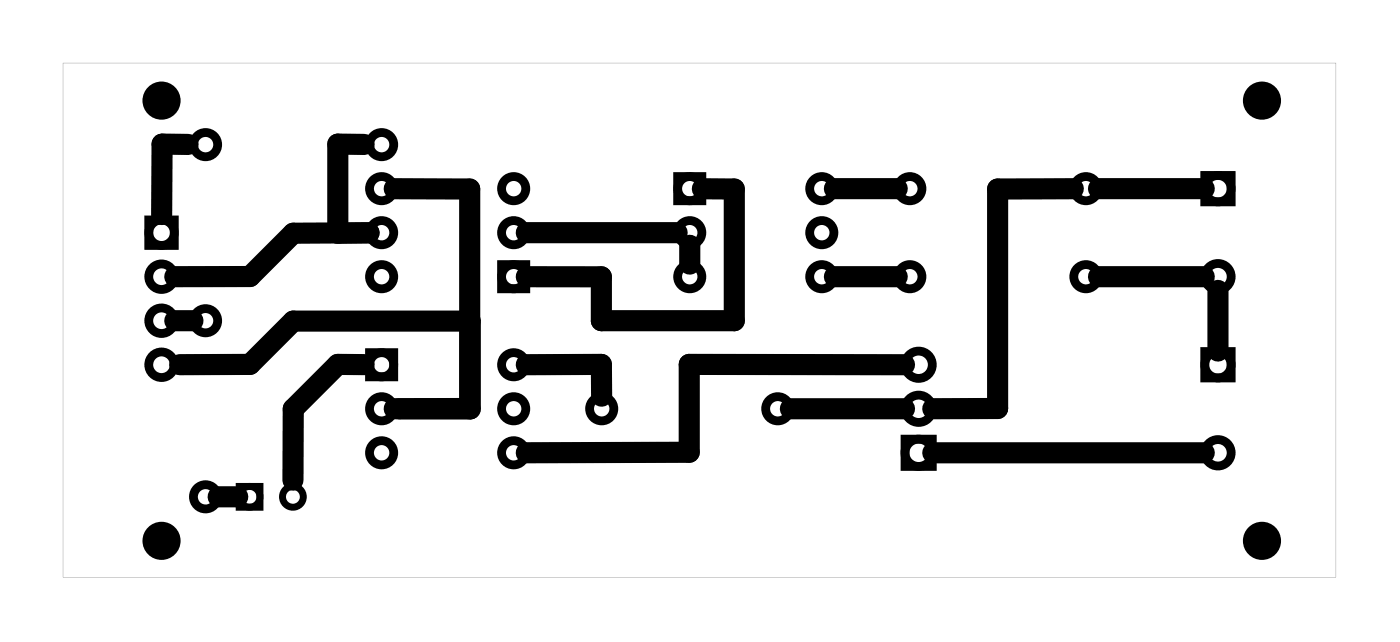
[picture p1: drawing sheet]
<svg xmlns="http://www.w3.org/2000/svg" width="81mm" height="37mm" viewBox="0 0 81 37" stroke-linecap="round" stroke-linejoin="round" font-family="sans-serif">
<path d="M3.6 3.6h73.5v29.7h-73.5zM3.6 3.6v29.7h73.5v-29.7z" fill="#000"/>
<g fill="none" stroke="#000" stroke-width=".51">
<path d="M8.6 12.7h1.5v1.5h-1.5zM28.9 15.3h1.4v1.4h-1.4zM39.1 10.2h1.4v1.4h-1.4zM69.5 10.1h1.5v1.5h-1.5zM21.3 20.3h1.4v1.4h-1.4zM52.2 25.3h1.6v1.6h-1.6zM69.5 20.3h1.5v1.5h-1.5z"/>
<circle cx="9.3" cy="16" r=".74"/>
<circle cx="9.3" cy="13.4" r=".74"/>
<circle cx="9.3" cy="18.5" r=".74"/>
<circle cx="11.9" cy="18.5" r=".7"/>
<circle cx="11.9" cy="8.3" r=".7"/>
<circle cx="22" cy="8.3" r=".7"/>
<circle cx="22" cy="16" r=".7"/>
<circle cx="22" cy="10.9" r=".7"/>
<circle cx="22" cy="13.4" r=".7"/>
<circle cx="29.6" cy="16" r=".7"/>
<circle cx="29.6" cy="13.4" r=".7"/>
<circle cx="29.6" cy="10.9" r=".7"/>
<circle cx="39.8" cy="13.4" r=".7"/>
<circle cx="39.8" cy="16" r=".7"/>
<circle cx="39.8" cy="10.9" r=".7"/>
<circle cx="47.4" cy="16" r=".7"/>
<circle cx="47.4" cy="13.4" r=".7"/>
<circle cx="47.4" cy="10.9" r=".7"/>
<circle cx="52.5" cy="10.9" r=".7"/>
<circle cx="52.5" cy="16" r=".7"/>
<circle cx="62.7" cy="16" r=".7"/>
<circle cx="62.7" cy="10.9" r=".7"/>
<circle cx="70.3" cy="16" r=".76"/>
<circle cx="70.3" cy="10.9" r=".76"/>
<circle cx="9.3" cy="21" r=".74"/>
<circle cx="11.9" cy="28.7" r=".7"/>
<circle cx="22" cy="23.6" r=".7"/>
<circle cx="22" cy="26.1" r=".7"/>
<circle cx="22" cy="21" r=".7"/>
<circle cx="29.6" cy="26.1" r=".7"/>
<circle cx="29.6" cy="23.6" r=".7"/>
<circle cx="29.6" cy="21" r=".7"/>
<circle cx="34.7" cy="23.6" r=".7"/>
<circle cx="44.9" cy="23.6" r=".7"/>
<circle cx="53" cy="21" r=".79"/>
<circle cx="53" cy="23.6" r=".79"/>
<circle cx="53" cy="26.1" r=".79"/>
<circle cx="70.3" cy="26.1" r=".76"/>
<circle cx="70.3" cy="21" r=".76"/>
</g>
<g fill="none" stroke="#000" stroke-width=".4">
<path d="M13.8 28.1h1.2v1.2h-1.2z"/>
<circle cx="14.4" cy="28.7" r=".6"/>
<circle cx="16.9" cy="28.7" r=".6"/>
</g>
<g fill="#000">
<circle cx="9.3" cy="5.8" r="1.1"/>
<circle cx="72.8" cy="5.8" r="1.1"/>
<circle cx="9.3" cy="31.2" r="1.1"/>
<circle cx="72.8" cy="31.2" r="1.1"/>
</g>
<g fill="none" stroke="#000" stroke-width="1.2">
<path d="M10.1 18.5h1M10.9 8.3h-1.5l-.1 4.1M21 8.3h-1.5v5.2l1.8-.1-4.4 .1-2.5 2.5h-4.3M22.7 10.9h4.4v12.7h-4.4M30.4 13.4h8.7M39.8 14.2v1M40.5 10.9h1.9v7.6h-7.7v-2.5h-4.3M48.1 10.9h3.7M48.1 16h3.7M61.9 10.9h-4.3v12.7h-3.8M63.4 10.9h6.1M63.4 16h6.1"/>
<path d="M70.3 16.8v3.5M10.4 21h4l2.5-2.5h10.2v5.1h-4.1M12.6 28.7h1.1M21 21h-1.5l-2.6 2.6v4.1M30.4 21h4.3v1.9M45.6 23.6h6.6M52.2 21h-12.4v5.1h-9.4M53.8 26.1h15.7"/>
</g>
</svg>
